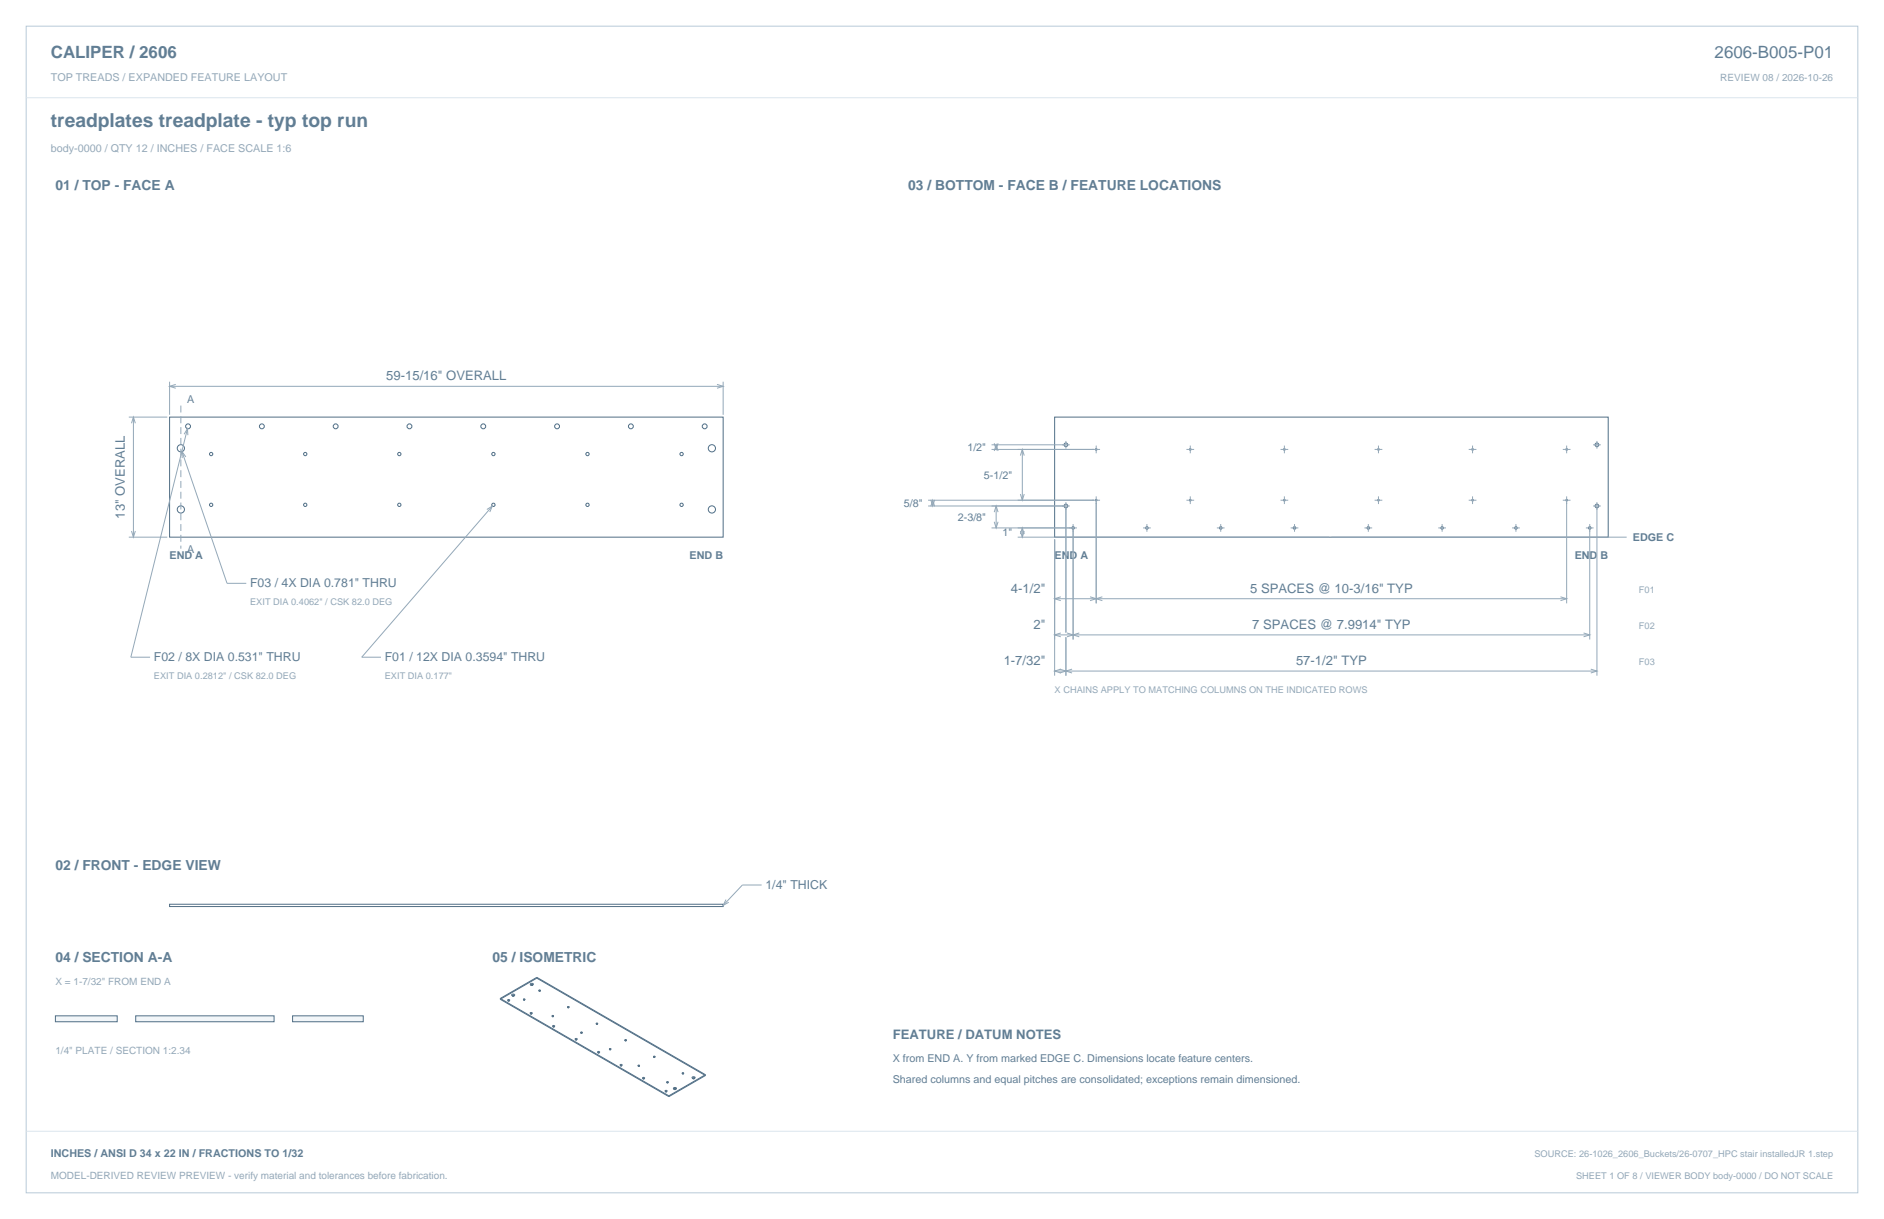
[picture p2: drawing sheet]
<svg xmlns="http://www.w3.org/2000/svg" width="864mm" height="559mm" viewBox="0 0 864 559" stroke-linecap="round" stroke-linejoin="round" font-family="sans-serif">
<defs><g id="words">
<text font-size="8.8" fill="#617e94" x="23" y="58">treadplates treadplate - typ top run</text>
<g font-size="7.8" fill="#617e94">
<text x="23" y="27">CALIPER / 2606</text>
<text x="786" y="27">2606-B005-P01</text>
</g>
<g font-size="6.3" fill="#617e94">
<text x="25" y="87">01 / TOP - FACE A</text>
<text x="416" y="87">03 / BOTTOM - FACE B / FEATURE LOCATIONS</text>
<text x="25" y="399">02 / FRONT - EDGE VIEW</text>
<text x="25" y="441">04 / SECTION A-A</text>
<text x="226" y="441">05 / ISOMETRIC</text>
</g>
<g font-size="6" fill="#617e94">
<text x="177" y="174">59-15/16&quot; OVERALL</text>
<text x="57" y="238" transform="rotate(-90 57 238)">13&quot; OVERALL</text>
<text x="463" y="272">4-1/2&quot;</text>
<text x="573" y="272">5 SPACES @ 10-3/16&quot; TYP</text>
<text x="474" y="288">2&quot;</text>
<text x="574" y="288">7 SPACES @ 7.9914&quot; TYP</text>
<text x="460" y="305">1-7/32&quot;</text>
<text x="594" y="305">57-1/2&quot; TYP</text>
<text x="409" y="476">FEATURE / DATUM NOTES</text>
</g>
<g font-size="5.6" fill="#617e94">
<text x="115" y="269">F03 / 4X DIA 0.781&quot; THRU</text>
<text x="71" y="303">F02 / 8X DIA 0.531&quot; THRU</text>
<text x="176" y="303">F01 / 12X DIA 0.3594&quot; THRU</text>
<text x="351" y="407">1/4&quot; THICK</text>
</g>
<g font-size="4.9" fill="#93a8b9">
<text x="23" y="37">TOP TREADS / EXPANDED FEATURE LAYOUT</text>
<text x="23" y="69">body-0000 / QTY 12 / INCHES / FACE SCALE 1:6</text>
</g>
<g font-size="4.9" fill="#617e94">
<text x="86" y="185">A</text>
<text x="443" y="207">1/2&quot;</text>
<text x="451" y="219">5-1/2&quot;</text>
<text x="414" y="232">5/8&quot;</text>
<text x="439" y="239">2-3/8&quot;</text>
<text x="460" y="246">1&quot;</text>
<text x="748" y="248">EDGE C</text>
<text x="78" y="256">END A</text>
<text x="86" y="253">A</text>
<text x="316" y="256">END B</text>
<text x="483" y="256">END A</text>
<text x="722" y="256">END B</text>
<text x="409" y="487">X from END A. Y from marked EDGE C. Dimensions locate feature centers.</text>
<text x="409" y="496">Shared columns and equal pitches are consolidated; exceptions remain dimensioned.</text>
<text x="23" y="531">INCHES / ANSI D 34 x 22 IN / FRACTIONS TO 1/32</text>
</g>
<g font-size="4.6" fill="#93a8b9">
<text x="789" y="37">REVIEW 08 / 2026-10-26</text>
<text x="25" y="452">X = 1-7/32&quot; FROM END A</text>
<text x="25" y="483">1/4&quot; PLATE / SECTION 1:2.34</text>
<text x="23" y="540">MODEL-DERIVED REVIEW PREVIEW - verify material and tolerances before fabrication.</text>
</g>
<g font-size="4.2" fill="#93a8b9">
<text x="751" y="272">F01</text>
<text x="115" y="277">EXIT DIA 0.4062&quot; / CSK 82.0 DEG</text>
<text x="751" y="288">F02</text>
<text x="751" y="305">F03</text>
<text x="71" y="311">EXIT DIA 0.2812&quot; / CSK 82.0 DEG</text>
<text x="176" y="311">EXIT DIA 0.177&quot;</text>
<text x="483" y="318">X CHAINS APPLY TO MATCHING COLUMNS ON THE INDICATED ROWS</text>
<text x="703" y="531">SOURCE: 26-1026_2606_Buckets/26-0707_HPC stair installedJR 1.step</text>
<text x="722" y="540">SHEET 1 OF 8 / VIEWER BODY body-0000 / DO NOT SCALE</text>
</g>
</g></defs>
<path d="M12 12h840v535h-840z" fill="none" stroke="#b8cad8" stroke-width=".46"/>
<path d="M12 45h840" fill="none" stroke="#dbe5ed" stroke-width=".46"/>
<g fill="none" stroke="#536f85" stroke-width=".46">
<path d="M78 191h253v55h-253zM483 191h254v55h-254zM78 415h253v1h-253z"/>
<circle cx="86" cy="195" r="1.1"/>
<circle cx="120" cy="195" r="1.1"/>
<circle cx="154" cy="195" r="1.1"/>
<circle cx="188" cy="195" r="1.1"/>
<circle cx="222" cy="195" r="1.1"/>
<circle cx="255" cy="195" r="1.1"/>
<circle cx="289" cy="195" r="1.1"/>
<circle cx="323" cy="195" r="1.1"/>
<circle cx="83" cy="205" r="1.7"/>
<circle cx="97" cy="208" r=".8"/>
<circle cx="140" cy="208" r=".8"/>
<circle cx="183" cy="208" r=".8"/>
<circle cx="226" cy="208" r=".8"/>
<circle cx="269" cy="208" r=".8"/>
<circle cx="312" cy="208" r=".8"/>
<circle cx="326" cy="205" r="1.7"/>
<circle cx="489" cy="204" r=".9"/>
<circle cx="502" cy="206" r=".4"/>
<circle cx="546" cy="206" r=".4"/>
<circle cx="589" cy="206" r=".4"/>
<circle cx="632" cy="206" r=".4"/>
<circle cx="675" cy="206" r=".4"/>
<circle cx="718" cy="206" r=".4"/>
<circle cx="732" cy="204" r=".9"/>
<circle cx="83" cy="234" r="1.7"/>
<circle cx="97" cy="231" r=".8"/>
<circle cx="140" cy="231" r=".8"/>
<circle cx="183" cy="231" r=".8"/>
<circle cx="226" cy="231" r=".8"/>
<circle cx="269" cy="231" r=".8"/>
<circle cx="312" cy="231" r=".8"/>
<circle cx="326" cy="234" r="1.7"/>
<circle cx="489" cy="232" r=".9"/>
<circle cx="502" cy="229" r=".4"/>
<circle cx="546" cy="229" r=".4"/>
<circle cx="589" cy="229" r=".4"/>
<circle cx="632" cy="229" r=".4"/>
<circle cx="675" cy="229" r=".4"/>
<circle cx="718" cy="229" r=".4"/>
<circle cx="732" cy="232" r=".9"/>
<circle cx="492" cy="242" r=".6"/>
<circle cx="526" cy="242" r=".6"/>
<circle cx="560" cy="242" r=".6"/>
<circle cx="593" cy="242" r=".6"/>
<circle cx="627" cy="242" r=".6"/>
<circle cx="661" cy="242" r=".6"/>
<circle cx="695" cy="242" r=".6"/>
<circle cx="729" cy="242" r=".6"/>
</g>
<g fill="none" stroke="#93a8b9" stroke-width=".46">
<path d="M78 175v15M78 177h253M81 176l-3 1 3 1M329 176l2 1-2 1M331 175v15M59 191h18M60 194l1-3 1 3M61 191v55M84 199l2-2v2M86 197l-26 104h9M83 207l21 60h9M85 209l-2-2 1 3"/>
<path d="M455 204h35M455 206h49M456 207l1-3 1 3M456 203l1 3 1-3M457 204v2M468 209l1-3v3M469 206v23M489 202v4M502 204v4M544 206h3M546 204v4M587 206h4"/>
<path d="M589 204v4M630 206h4M632 204v4M673 206h4M675 204v4M716 206h4M718 204v4M730 204h4M732 202v4M223 234l3-2-1 3M226 232l-60 69h9M425 232h65"/>
<path d="M425 229h79M427 232l1-3v3M427 229l1 3v-3M428 229v3M456 235l1-3 1 3M456 239l1 3 1-3M457 232v10M468 226l1 3v-3M489 230v60M502 228v49M544 229h3M546 228v3"/>
<path d="M587 229h4M589 228v3M630 229h4M632 228v3M673 229h4M675 228v3M716 229h4M718 228v49M730 232h4M732 230v80M59 246h18M60 243l1 3 1-3"/>
<path d="M455 242h39M466 246h143M468 245l1-3v3M468 243l1 3v-3M469 242v4M483 247v63M492 240v53M524 242h3M526 240v4M558 242h3M560 240v4M592 242h3"/>
<path d="M593 240v4M610 246h136M625 242h4M627 240v4M659 242h4M661 240v4M693 242h4M695 240v4M727 242h3M729 240v53M483 274h235M486 274h-3l3 1"/>
<path d="M500 274h2l-2 1M505 274h-3l3 1M715 274h3l-3 1M483 291h246M486 290l-3 1 3 1M489 292v18M489 290l3 1-3 1M495 290l-3 1 3 1M726 290l3 1-3 1M483 308h249M486 307l3 1-3 1M486 307l-3 1 3 1"/>
<path d="M491 307l-2 1 2 1M729 307l3 1-3 1M333 412l-2 3 3-1M349 406h-9l-9 9"/>
</g>
<path d="M83 186v66" fill="none" stroke="#93a8b9" stroke-width=".46" stroke-dasharray="3.2 1.8" stroke-linecap="butt"/>
<g fill="#f2f6f9" stroke="#536f85" stroke-width=".46">
<path d="M25 466h29v2h-29z" fill-rule="evenodd"/>
<path d="M62 466h64v2h-64z" fill-rule="evenodd"/>
<path d="M134 466h33v2h-33z" fill-rule="evenodd"/>
</g>
<g fill="none" stroke="#536f85" stroke-width=".46">
<path d="M229 458l78 44M229 458l78 45M229 458h.1M233 459h.1M234 458l-1 1M235 456v1M235 457h.1M235 456h.1M236 456h-1M240 458h.1M240 458v1M243 451l1 1"/>
<path d="M244 452h.1M244 451v1M244 451h.1M244 451h-1M246 448l-17 10M246 448l77 45M246 448h.1M247 454h.1M248 454h-1M248 454h.1M243 465h.1M244 465h-1"/>
<path d="M244 465h.1M244 464l-1 1M244 464v1M253 466h.1M253 471h1M254 466h-1M254 471h.1M254 466h.1M254 470v1M254 470l-1 1M254 470h.1M260 462h.1"/>
<path d="M261 462h-1M261 462h.1M261 461l-1 1M261 461v1M264 476v1M264 477h.1M264 476h.1M266 473v1M267 473h-1M267 474h-1M267 473v1M267 473l-1 1"/>
<path d="M267 473h.1M273 469h.1M274 469v1M274 469h.1M274 469h-1M287 477h.1M274 482v1M274 483h.1M275 482l-1 1M275 483h-1M275 482v1M275 482h-1"/>
<path d="M275 482h.1M279 481h.1M280 481h.1M280 481h-1M284 488l1 1M285 489h.1M285 488v1M285 488h.1M285 488h-1M293 489h.1M293 488v1M295 494h.1"/>
<path d="M295 494v1M300 484v1M300 485h.1M300 484h.1M306 500h-1M306 496h.1M309 499h.1M310 499h-1M310 499h.1M313 492h.1M317 494h1M318 494v1"/>
<path d="M318 494h.1M318 494h-1M323 493l-16 10M323 493h.1M323 493l-16 9M305 500h.1M305 500v1M307 502v1"/>
<circle cx="253" cy="466" r=".1"/>
<circle cx="293" cy="489" r=".1"/>
<circle cx="293" cy="489" r=".3"/>
</g>
<path d="M12 519h840" fill="none" stroke="#dbe5ed" stroke-width=".46"/>
<use href="#words"/>
</svg>
